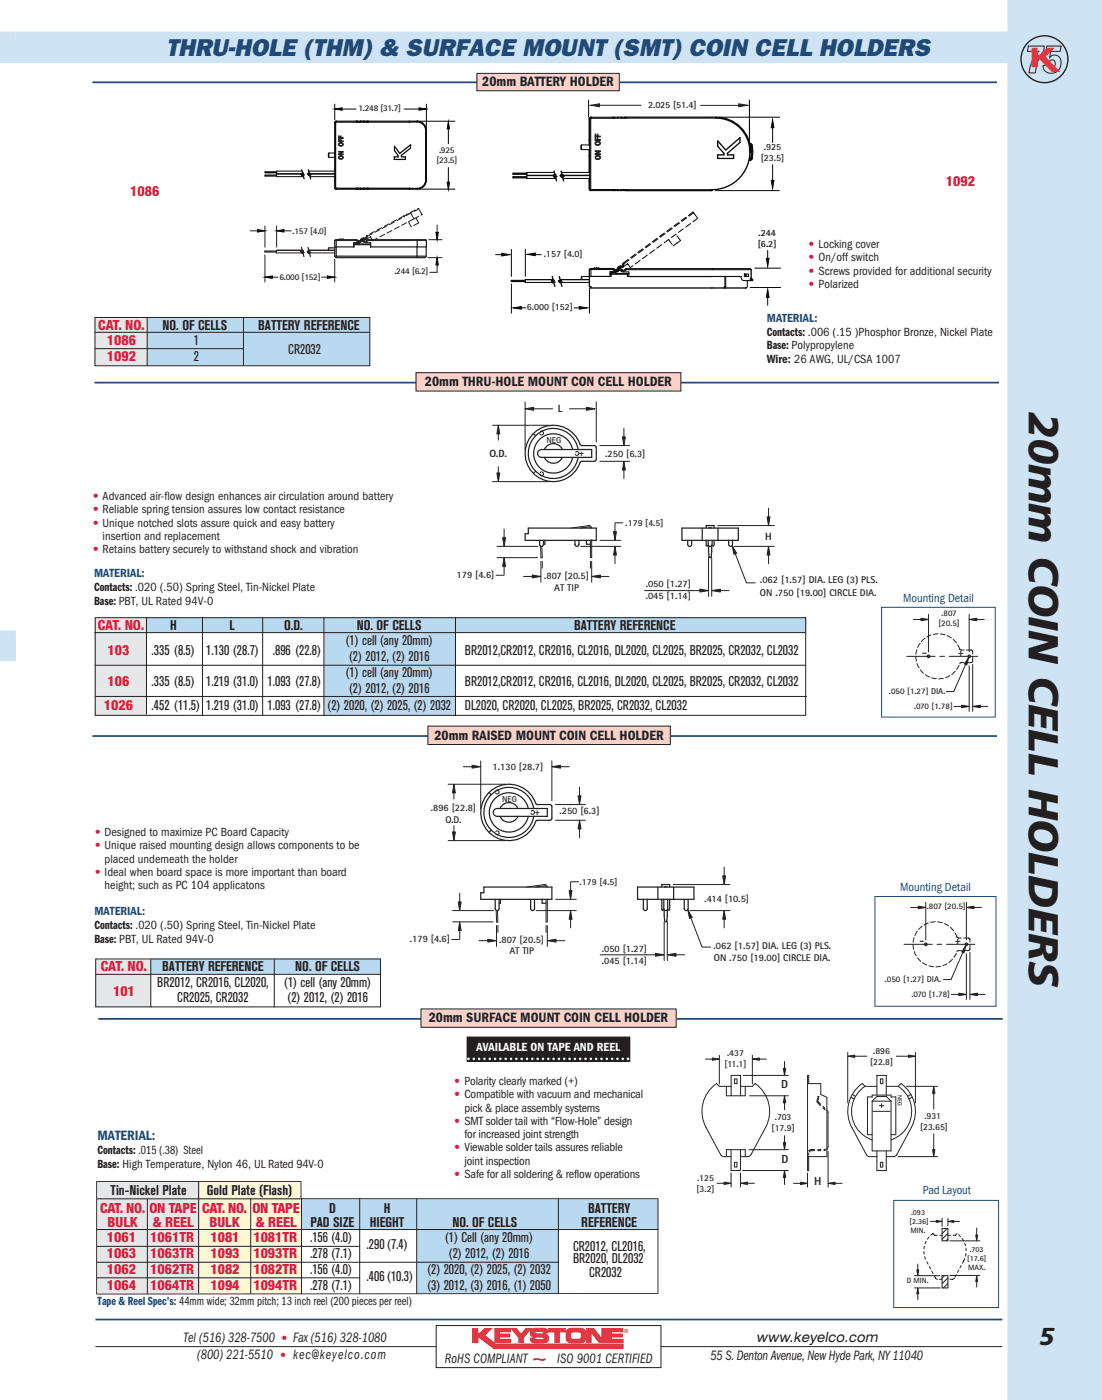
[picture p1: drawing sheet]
<svg xmlns="http://www.w3.org/2000/svg" width="222mm" height="283mm" viewBox="0 0 222 283" stroke-linecap="round" stroke-linejoin="round" font-family="sans-serif">
<defs><g id="words">
<text font-size="8.5" fill="#231f20" x="207.5" y="83.2" transform="rotate(90 207.5 83.2)">20mm COIN CELL HOLDERS</text>
<text font-size="4.9" fill="#1f4a77" x="33.5" y="11.3">THRU-HOLE (THM) &amp; SURFACE MOUNT (SMT) COIN CELL HOLDERS</text>
<text font-size="4.9" fill="#231f20" x="209.6" y="271.5">5</text>
<g font-size="2.8" fill="#231f20">
<text x="97.3" y="17.4">20mm BATTERY HOLDER</text>
<text x="32.8" y="66.5">NO. OF CELLS</text>
<text x="39.1" y="69.7">1</text>
<text x="52.1" y="66.5">BATTERY REFERENCE</text>
<text x="58.1" y="71.5">CR2032</text>
<text x="39.1" y="72.9">2</text>
<text x="85.7" y="78">20mm THRU-HOLE MOUNT CON CELL HOLDER</text>
<text x="34.3" y="127.1">H</text>
<text x="46.3" y="127.1">L</text>
<text x="57.3" y="127.1">O.D.</text>
<text x="69.7" y="130.2">(1) cell (any 20mm)</text>
<text x="72" y="127.1">NO. OF CELLS</text>
<text x="115.8" y="127.1">BATTERY REFERENCE</text>
<text x="30.6" y="132.3">.335 (8.5)</text>
<text x="41.6" y="132.3">1.130 (28.7)</text>
<text x="55" y="132.3">.896 (22.8)</text>
<text x="69.7" y="136.7">(1) cell (any 20mm)</text>
<text x="70.4" y="133.5">(2) 2012, (2) 2016</text>
<text x="93.8" y="132.3">BR2012,CR2012, CR2016, CL2016, DL2020, CL2025, BR2025, CR2032, CL2032</text>
<text x="30.6" y="138.5">.335 (8.5)</text>
<text x="30.6" y="143.3">.452 (11.5)</text>
<text x="41.6" y="138.5">1.219 (31.0)</text>
<text x="41.6" y="143.3">1.219 (31.0)</text>
<text x="53.9" y="138.5">1.093 (27.8)</text>
<text x="53.9" y="143.3">1.093 (27.8)</text>
<text x="66" y="143.3">(2) 2020, (2) 2025, (2) 2032</text>
<text x="70.4" y="139.8">(2) 2012, (2) 2016</text>
<text x="93.8" y="138.5">BR2012,CR2012, CR2016, CL2016, DL2020, CL2025, BR2025, CR2032, CL2032</text>
<text x="93.8" y="143.3">DL2020, CR2020, CL2025, BR2025, CR2032, CL2032</text>
<text x="87.6" y="149.3">20mm RAISED MOUNT COIN CELL HOLDER</text>
<text x="32.7" y="196">BATTERY REFERENCE</text>
<text x="59.6" y="196">NO. OF CELLS</text>
<text x="31.7" y="199.2">BR2012, CR2016, CL2020,</text>
<text x="35.7" y="202.2">CR2025, CR2032</text>
<text x="57.3" y="199.2">(1) cell (any 20mm)</text>
<text x="57.9" y="202.2">(2) 2012, (2) 2016</text>
<text x="86.5" y="206.4">20mm SURFACE MOUNT COIN CELL HOLDER</text>
<text x="22.3" y="241.3">Tin-Nickel Plate</text>
<text x="41.7" y="241.3">Gold Plate (Flash)</text>
<text x="66.4" y="244.8">D</text>
<text x="77.4" y="244.8">H</text>
<text x="118.6" y="244.8">BATTERY</text>
<text x="62.5" y="250.8">.156 (4.0)</text>
<text x="62.6" y="247.6">PAD SIZE</text>
<text x="74.6" y="247.6">HIEGHT</text>
<text x="89.7" y="250.8">(1) Cell (any 20mm)</text>
<text x="91.2" y="247.6">NO. OF CELLS</text>
<text x="117.2" y="247.6">REFERENCE</text>
<text x="62.5" y="254">.278 (7.1)</text>
<text x="62.5" y="257.1">.156 (4.0)</text>
<text x="73.9" y="252.2">.290(7.4)</text>
<text x="86.1" y="257.1">(2) 2020, (2) 2025, (2) 2032</text>
<text x="90.5" y="254">(2) 2012, (2) 2016</text>
<text x="115.6" y="252.5">CR2012, CL2016,</text>
<text x="115.6" y="255">BR2020, DL2032</text>
<text x="118.8" y="257.8">CR2032</text>
<text x="62.5" y="260.3">.278 (7.1)</text>
<text x="73.9" y="258.5">.406(10.3)</text>
<text x="86.1" y="260.3">(3) 2012, (3) 2016, (1) 2050</text>
<text x="37" y="270.9">Tel (516) 328-7500</text>
<text x="39.7" y="274.4">(800) 221-5510</text>
<text x="59.1" y="270.9">Fax (516) 328-1080</text>
<text x="59.2" y="274.4">kec@keyelco.com</text>
<text x="89.7" y="275.2">RoHS COMPLIANT ~ ISO 9001 CERTIFIED</text>
<text x="143.3" y="274.5">55 S. Denton Avenue, New Hyde Park, NY11040</text>
<text x="152.5" y="270.9">www.keyelco.com</text>
</g>
<g font-size="2.8" fill="#e4183e">
<text x="26.3" y="39.6">1086</text>
<text x="190.8" y="37.5">1092</text>
<text x="19.8" y="66.5">CAT. NO.</text>
<text x="21.6" y="69.7">1086</text>
<text x="21.6" y="72.9">1092</text>
<text x="19.7" y="127.1">CAT. NO.</text>
<text x="21.7" y="132.3">103</text>
<text x="20.9" y="143.3">1026</text>
<text x="21.7" y="138.5">106</text>
<text x="20.3" y="196">CAT. NO.</text>
<text x="22.8" y="201">101</text>
<text x="20.2" y="244.8">CAT. NO.</text>
<text x="30.2" y="244.8">ON TAPE</text>
<text x="40.8" y="244.8">CAT. NO.</text>
<text x="50.9" y="244.8">ON TAPE</text>
<text x="21.6" y="250.8">1061</text>
<text x="21.7" y="247.6">BULK</text>
<text x="30.3" y="250.8">1061TR</text>
<text x="30.8" y="247.6">&amp; REEL</text>
<text x="42.3" y="247.6">BULK</text>
<text x="42.5" y="250.8">1081</text>
<text x="51.1" y="250.8">1081TR</text>
<text x="51.6" y="247.6">&amp; REEL</text>
<text x="21.6" y="254">1063</text>
<text x="21.6" y="257.1">1062</text>
<text x="30.3" y="254">1063TR</text>
<text x="30.3" y="257.1">1062TR</text>
<text x="42.5" y="254">1093</text>
<text x="42.5" y="257.1">1082</text>
<text x="51.1" y="254">1093TR</text>
<text x="51.1" y="257.1">1082TR</text>
<text x="21.6" y="260.3">1064</text>
<text x="30.3" y="260.3">1064TR</text>
<text x="42.5" y="260.3">1094</text>
<text x="51.1" y="260.3">1094TR</text>
</g>
<text font-size="2.8" fill="#1f4a77" x="19.7" y="230.1">MATERIAL:</text>
<g font-size="2.5" fill="#e4183e">
<text x="162.9" y="50.1">• Locking cover</text>
<text x="162.9" y="52.8">• On/off switch</text>
<text x="162.9" y="55.5">• Screws provided for additional security</text>
<text x="162.9" y="58.1">• Polarized</text>
<text x="18.6" y="100.9">• Advanced air-flow design enhances air circulation around battery</text>
<text x="18.6" y="103.6">• Reliable spring tension assures low contact resistance</text>
<text x="18.6" y="106.3">• Unique notched slots assure quick and easy battery</text>
<text x="18.6" y="111.7">• Retains battery securely to withstand shock and vibration</text>
<text x="19" y="168.7">• Designed to maximize PC Board Capacity</text>
<text x="19" y="171.4">• Unique raised mounting design allows components to be</text>
<text x="19" y="176.8">• Ideal when board space is more important than board</text>
<text x="91.5" y="219">• Polarity clearly marked (+)</text>
<text x="91.5" y="221.7">• Compatible with vacuum and mechanical</text>
<text x="91.5" y="227">• SMT solder tail with “Flow-Hole” design</text>
<text x="91.5" y="232.4">• Viewable solder tails assures reliable</text>
<text x="91.5" y="237.8">• Safe for all soldering &amp; reflow operations</text>
<text x="56.3" y="274.4">•</text>
<text x="56.5" y="270.9">•</text>
</g>
<g font-size="2.5" fill="#1f4a77">
<text x="154.7" y="64.9">MATERIAL:</text>
<text x="19" y="116.4">MATERIAL:</text>
<text x="182.2" y="121.5">Mounting Detail</text>
<text x="181.5" y="179.8">Mounting Detail</text>
<text x="19" y="184.7">MATERIAL:</text>
<text x="186.1" y="241.1">Pad Layout</text>
<text x="19.7" y="263.5">Tape &amp; Reel Spec’s: 44mm wide; 32mm pitch; 13 inch reel (200 pieces per reel)</text>
</g>
<g font-size="2.5" fill="#231f20">
<text x="154.7" y="67.7">Contacts: .006 (.15 )Phosphor Bronze, Nickel Plate</text>
<text x="154.7" y="70.5">Base: Polypropylene</text>
<text x="154.7" y="73.4">Wire: 26 AWG, UL/CSA 1007</text>
<text x="20.7" y="109">insertion and replacement</text>
<text x="19" y="119.3">Contacts: .020 (.50) Spring Steel, Tin-Nickel Plate</text>
<text x="19" y="122.1">Base: PBT, UL Rated 94V-0</text>
<text x="21.1" y="174.1">placed underneath the holder</text>
<text x="21.1" y="179.5">height; such as PC 104 applicatons</text>
<text x="19" y="187.5">Contacts: .020 (.50) Spring Steel, Tin-Nickel Plate</text>
<text x="19" y="190.3">Base: PBT, UL Rated 94V-0</text>
<text x="93.7" y="224.4">pick &amp; place assembly systems</text>
<text x="19.7" y="232.9">Contacts: .015 (.38) Steel</text>
<text x="93.7" y="229.7">for increased joint strength</text>
<text x="19.7" y="235.7">Base: High Temperature, Nylon 46, UL Rated 94V-0</text>
<text x="93.7" y="235.1">joint inspection</text>
</g>
<text font-size="2.5" fill="#fff" x="96.1" y="212.2">AVAILABLE ON TAPE AND REEL</text>
<g font-size="2.4" fill="#222">
<text x="157.5" y="219.6">D</text>
<text x="157.6" y="234.7">D</text>
<text x="164.2" y="239.2">H</text>
</g>
<g font-size="2.1" fill="#222">
<text x="112.5" y="83.2">L</text>
<text x="98.7" y="92.2">O.D.</text>
<text x="154.3" y="108.9">H</text>
<text x="186" y="132.3">-</text>
<text x="193.2" y="132.3">+</text>
<text x="185.4" y="190.4">-</text>
<text x="192.6" y="190.4">+</text>
</g>
<text font-size="2.1" fill="#e4183e" x="125.7" y="269.6">®</text>
<g font-size="2" fill="#222">
<text x="122.1" y="92.2">.250 [6.3]</text>
<text x="91.6" y="116.7">.179 [4.6]</text>
<text x="109.7" y="116.8">.807 [20.5]</text>
<text x="111.8" y="119.2">AT TIP</text>
<text x="130.2" y="118.5">.050 [1.27]</text>
<text x="153.3" y="117.7">.062 [1.57] DIA. LEG (3) PLS.</text>
<text x="130.2" y="121">.045 [1.14]</text>
<text x="153.3" y="120.2">ON .750 [19.00] CIRCLE DIA.</text>
<text x="99.4" y="155.3">1.130 [28.7]</text>
<text x="86.9" y="163.7">.896 [22.8]</text>
<text x="89.8" y="166.1">O.D.</text>
<text x="112.8" y="164.3">.250 [6.3]</text>
<text x="142.1" y="182.1">.414 [10.5]</text>
<text x="82.7" y="190.1">.179 [4.6]</text>
<text x="100.7" y="190.3">.807 [20.5]</text>
<text x="143.9" y="191.5">.062 [1.57] DIA. LEG (3) PLS.</text>
<text x="102.7" y="192.6">AT TIP</text>
<text x="121.4" y="192.1">.050 [1.27]</text>
<text x="121.4" y="194.6">.045 [1.14]</text>
<text x="144" y="194">ON .750 [19.00] CIRCLE DIA.</text>
</g>
<g font-size="1.9" fill="#231f20">
<text x="130.7" y="21.7">2.025 [51.4]</text>
<text x="153.4" y="32.5">[23.5]</text>
<text x="154.1" y="30.2">.925</text>
<text x="109.6" y="51.9">.157 [4.0]</text>
<text x="106.2" y="62.7">6.000 [152]</text>
</g>
<g font-size="1.9" fill="#040503">
<text x="152.9" y="47.7">.244</text>
<text x="152.8" y="49.9">[6.2]</text>
</g>
<g font-size="1.9" fill="#222">
<text x="116.7" y="92.1">+</text>
<text x="126.2" y="106.1">.179 [4.5]</text>
<text x="107.8" y="164.5">+</text>
<text x="116.9" y="178.6">.179 [4.5]</text>
</g>
<g font-size="1.8" fill="#201d1e">
<text x="72.3" y="22.4">1.248 [31.7]</text>
<text x="88" y="32.9">[23.5]</text>
<text x="88.6" y="31">.925</text>
<text x="59" y="47.3">.157 [4.0]</text>
<text x="56.4" y="56.4">6.000 [152]</text>
<text x="79.5" y="55.3">.244 [6.2]</text>
</g>
<g font-size="1.8" fill="#222">
<text x="146.1" y="215.4">[11.1]</text>
<text x="146.6" y="213.2">.437</text>
<text x="175.5" y="215">[22.8]</text>
<text x="176.1" y="212.8">.896</text>
<text x="156.3" y="226">.703</text>
<text x="186.4" y="225.9">.931</text>
<text x="155.6" y="228.2">[17.9]</text>
<text x="185.6" y="228.2">[23.65]</text>
<text x="140.6" y="238.4">.125</text>
<text x="140.5" y="240.6">[3.2]</text>
</g>
<g font-size="1.7" fill="#222">
<text x="110.2" y="89.3">NEG</text>
<text x="189.9" y="124.3">.807</text>
<text x="189.3" y="126.4">[20.5]</text>
<text x="179.3" y="140.2">.050 [1.27] DIA.</text>
<text x="184.4" y="143.1">.070 [1.78]</text>
<text x="101.2" y="161.8">NEG</text>
<text x="186.9" y="183.5">.807 [20.5]</text>
<text x="178.5" y="198.3">.050 [1.27] DIA.</text>
<text x="183.8" y="201.3">.070 [1.78]</text>
</g>
<g font-size="1.5" fill="#222">
<text x="183.7" y="245.2">.093</text>
<text x="183.5" y="247">[2.36]</text>
<text x="183.6" y="248.9">MIN.</text>
<text x="195.1" y="254.5">[17.6]</text>
<text x="195.3" y="256.4">MAX.</text>
<text x="195.6" y="252.7">.703</text>
<text x="182.9" y="259">D MIN.</text>
</g>
<text font-size="1.2" fill="#222" x="181.1" y="221.1" transform="rotate(90 181.1 221.1)">NEG</text>
</g></defs>
<path d="M19.2 271.8h183" fill="none" stroke="#231f20" stroke-width=".2"/>
<path d="M19.2 266.3h183" fill="none" stroke="#1f4a77" stroke-width=".35"/>
<path d="M88 267.5h45.3v8.5h-45.3z" fill="#fff"/>
<path d="M88 267.5h45.3v8.5h-45.3z" fill="none" stroke="#231f20" stroke-width=".2"/>
<path d="M95.3 268.2h1.1v1h.3l1.1-1h1.3l-1.4 1.3 2.2 1.8h25.8v.9h-26.1l-2.9-2.2h-.3v1h-1.1z" fill="#e2353e"/>
<path d="M95.3 268.2h1.1v1h.3l1.1-1h1.3l-1.4 1.3 2.2 1.8h25.8v.9h-26.1l-2.9-2.2h-.3v1h-1.1z" fill="none" stroke="#e2353e" stroke-width=".2"/>
<g fill="#e2353e" stroke="#e2353e" stroke-width=".2">
<path d="M99.8 268.1h3.2v.7h-2.3v.5h2.1v.6h-2.1v.4h2.3v.7h-3.2z"/>
<path d="M103.1 268.1h1l1 1.2 1-1.2h1l-1.6 1.9v1h-.8v-1z"/>
<path d="M107.2 268.3l.9-.2h1.8a.7 .7 0 0 1 .6 .9h-.9l-.1-.2-.3-.1-1.2 .1-.1 .2 .1 .2h.9a1.38 1.38 0 0 1 1.7 .5 .89 .89 0 0 1-.8 1.3h-.6a2.05 2.05 0 0 1-2.2-.4v-.5h.9l.1 .3 1.6-.1 .1-.3-.6-.1a3.3 3.3 0 0 1-2-.3l-.1-.2a1.11 1.11 0 0 1 .2-1.1z"/>
<path d="M110.7 268.1h3.3v.7h-1.2v2.2h-.9v-2.2h-1.2z"/>
</g>
<path d="M114.4 268.4a2.18 2.18 0 0 0 .3 2.5l.8 .1a3.1 3.1 0 0 0 2.4-.3 2.18 2.18 0 0 0-.2-2.5l-.8-.1a3.1 3.1 0 0 0-2.5 .3zM115.2 269a2.52 2.52 0 0 1 1.8-.1 1.02 1.02 0 0 1 0 1.4 2.74 2.74 0 0 1-1.8-.1z" fill-rule="evenodd" fill="#e2353e"/>
<path d="M114.4 268.4a3.5 3.5 0 0 1 2.9-.3 .87 .87 0 0 1 .8 1v.9a.98 .98 0 0 1-1.2 1 3.1 3.1 0 0 1-2.5-.3 2.81 2.81 0 0 1 0-2.3zM115.2 269a2.52 2.52 0 0 1 1.8-.1 1.02 1.02 0 0 1 0 1.4 2.74 2.74 0 0 1-1.8-.1z" fill="none" stroke="#e2353e" stroke-width=".2"/>
<g fill="#e2353e" stroke="#e2353e" stroke-width=".2">
<path d="M118.3 268.1h1.4l1.7 2.1v-2.1h.9v2.9h-1.4l-1.7-2.1v2.1h-.9z"/>
<path d="M122.5 268.1h3.1v.7h-2.3v.5h2.2v.6h-2.2v.4h2.4v.7h-3.2z"/>
</g>
<path d="M3.2 6.4h200v-6.5h19.1v282.7h-19.1v-269.9h-200z" fill-rule="evenodd" fill="#cee4f5"/>
<path d="M184.2 125h1.5M187.3 124v7.6M195.5 124v7.6M197 125h1.5" fill="none" stroke="#222" stroke-width=".2"/>
<path d="M185.7 124.8l1.6 .2-1.6 .3z" fill="#222"/>
<path d="M185.7 124.8l1.6 .2-1.6 .3z" fill="none" stroke="#222" stroke-width=".2"/>
<path d="M195.5 125l1.5-.2v.5z" fill="#222"/>
<path d="M195.5 134.4v9.2M195.5 125l1.5-.2v.5zM196.2 134.1v9.5M192.4 142.6h1.5M197.7 142.6h1.5" fill="none" stroke="#222" stroke-width=".2"/>
<path d="M196.2 142.6l1.5-.3v.5z" fill="#222"/>
<path d="M196.2 142.6l1.5-.3v.5z" fill="none" stroke="#222" stroke-width=".2"/>
<path d="M193.9 142.3l1.6 .3-1.6 .2z" fill="#222"/>
<path d="M194.8 134.1l-2.4 5.5h-1.6M193.9 142.3l1.6 .3-1.6 .2z" fill="none" stroke="#222" stroke-width=".2"/>
<path d="M195.4 132.7l-.4 1.5-.5-.2z" fill="#222"/>
<path d="M195.4 132.7l-.4 1.5-.5-.2z" fill="none" stroke="#222" stroke-width=".2"/>
<path d="M197.2 132.5h-14.9" fill="none" stroke="#222" stroke-width=".2" stroke-dasharray="5.7 1 1 1"/>
<path d="M193.6 131a4.6 4.6 0 0 0-7-2.2 4.6 4.6 0 0 0 0 7.3 4.6 4.6 0 0 0 7-2.1M193.6 131l.2 .2M193.8 133.7l-.2 .3M195.9 133.7l.3-.3M195.9 133.7h-2.1M195.9 131.2h-2.1M196.2 131.5l-.3-.3M196.2 133.4v-1.9" fill="none" stroke="#222" stroke-width=".2" stroke-dasharray="1 .5"/>
<g fill="none" stroke="#222" stroke-width=".25">
<circle cx="187.3" cy="132.5" r=".25"/>
<circle cx="195.5" cy="132.5" r=".25"/>
</g>
<path d="M177.8 122.6h22.9v22.1h-22.9z" fill="none" stroke="#1f4a77" stroke-width=".2"/>
<path d="M19.1 124.7h10.4v19.6h-10.4z" fill="#e6e7e9"/>
<path d="M29.5 124.6h133.2v3.1h-70.8v16.7h-26.5v-16.9l-35.9 .2z" fill-rule="evenodd" fill="#b9d9f1"/>
<path d="M19 127.7h143.5M19.2 134.3h143.3M29.5 124.7v19.5M40.8 124.7v19.7M53 124.7v19.6M65.3 124.7v19.7M91.9 124.6v19.9M19.2 140.6h143.5" fill="none" stroke="#231f20" stroke-width=".2"/>
<path d="M19.2 193.7h11.2v9.5h-11.2z" fill="#e6e7e9"/>
<path d="M30.5 193.5h46.3v3.1h-46.3z" fill="#b9d9f1"/>
<path d="M19.2 196.7h57.6M19.3 193.6h57.4v9.6h-57.4zM30.4 193.6v9.7M55.3 193.6v9.7" fill="none" stroke="#231f20" stroke-width=".2"/>
<path d="M109.4 113.3v1.4M119.1 113.3v1.4M130 119.2h11.1M142.9 112.5v7.9M143.5 112.5v7.9M145.3 119.2h1.7" fill="none" stroke="#222" stroke-width=".2"/>
<path d="M143.5 119.2l1.8-.3v.6z" fill="#222"/>
<path d="M143.5 119.2l1.8-.3v.6z" fill="none" stroke="#222" stroke-width=".2"/>
<path d="M141.1 118.9l1.8 .3-1.8 .3z" fill="#222"/>
<path d="M141.1 118.9l1.8 .3-1.8 .3z" fill="none" stroke="#222" stroke-width=".2"/>
<path d="M147.7 110.1l.9 1.6-.6 .2z" fill="#222"/>
<path d="M105.6 116.4h1.7M109.1 113.3v4.2M119.3 113.3v4.2M121.1 116.4h1.7M147.7 110.1l.9 1.6-.6 .2zM148.3 111.8l2.2 5.8h1.8" fill="none" stroke="#222" stroke-width=".2"/>
<path d="M119.3 116.4l1.8-.3v.5z" fill="#222"/>
<path d="M119.3 116.4l1.8-.3v.5z" fill="none" stroke="#222" stroke-width=".2"/>
<path d="M107.3 116.1l1.8 .3-1.8 .2z" fill="#222"/>
<path d="M99.3 85.8h11.6M99.3 97.2h11.6M100.5 87.6v1.2M100.5 94.2v1.3M107.3 116.1l1.8 .3-1.8 .2z" fill="none" stroke="#222" stroke-width=".2"/>
<path d="M100.5 85.8l.3 1.8h-.6z" fill="#222"/>
<path d="M100.5 85.8l.3 1.8h-.6z" fill="none" stroke="#222" stroke-width=".2"/>
<path d="M100.2 95.5h.6l-.3 1.7z" fill="#222"/>
<path d="M100.2 95.5h.6l-.3 1.7zM105.9 81.1v9.7M114.9 82.5h3.4M120.3 81.1v8.1" fill="none" stroke="#222" stroke-width=".2"/>
<path d="M107.6 82.5h3.8" fill="none" stroke="#222" stroke-width=".21"/>
<path d="M105.9 82.5l1.7-.3v.6z" fill="#222"/>
<path d="M105.9 82.5l1.7-.3v.6z" fill="none" stroke="#222" stroke-width=".2"/>
<path d="M118.3 82.2l1.7 .3-1.7 .3z" fill="#222"/>
<path d="M118.3 82.2l1.7 .3-1.7 .3zM121 89.9h6M121 93.1h6M125.8 86.4v1.8M125.8 94.9v1.7" fill="none" stroke="#222" stroke-width=".2"/>
<path d="M125.5 88.2h.6l-.3 1.7z" fill="#222"/>
<path d="M125.5 88.2h.6l-.3 1.7z" fill="none" stroke="#222" stroke-width=".2"/>
<path d="M125.8 93.1l.3 1.8h-.6z" fill="#222"/>
<path d="M125.8 93.1l.3 1.8h-.6zM144.7 106.1h11.5M148.1 110.3h8.1M155 102.6v1.7M155 112v1.8" fill="none" stroke="#222" stroke-width=".2"/>
<path d="M154.7 104.3h.6l-.3 1.8z" fill="#222"/>
<path d="M154.7 104.3h.6l-.3 1.8z" fill="none" stroke="#222" stroke-width=".2"/>
<path d="M155 110.3l.3 1.7h-.6z" fill="#222"/>
<path d="M117.1 110.3h8.1M121 109.1h4.2M124 105.6v1.7M124 112v1.8M155 110.3l.3 1.7h-.6z" fill="none" stroke="#222" stroke-width=".2"/>
<path d="M123.7 107.3h.6l-.3 1.8z" fill="#222"/>
<path d="M123.7 107.3h.6l-.3 1.8z" fill="none" stroke="#222" stroke-width=".2"/>
<path d="M124 110.3l.3 1.7h-.6z" fill="#222"/>
<path d="M100.2 110.3h8.3M100.2 112.6h8.2M101.7 106.8v1.7M101.7 114.3v1.8M124 110.3l.3 1.7h-.6z" fill="none" stroke="#222" stroke-width=".2"/>
<path d="M101.4 108.5h.6l-.3 1.8z" fill="#222"/>
<path d="M101.4 108.5h.6l-.3 1.8z" fill="none" stroke="#222" stroke-width=".2"/>
<path d="M101.7 112.6l.3 1.7h-.6z" fill="#222"/>
<g fill="none" stroke="#222" stroke-width=".2">
<path d="M100 116.1h1.6M101.7 112.6l.3 1.7h-.6zM109 110.2l.1 2.4h.3l-.1-2.3M115.2 106.6l3.6-.5h.3l.2 .5M117 106.6l1.8-.3 .3 .3M119.1 109v3.6h.2v-3.6M124.1 105.5h1.5M184.5 260h5.1M184.5 257.5h5.1M185.1 255.1v1.2M190 248h1.2v2.4h-1.2zM190 257.5h1.2v2.5h-1.2z"/>
<path d="M190.5 257.5l-.5 .5M191 248l-1 1M191.2 259l-.9 1M191.2 248.9l-1.2 1.2M191.2 257.9l-1.2 1.2M191.2 250.1l-.4 .3M185.1 261.1v1.2"/>
</g>
<g fill="none" stroke="#222" stroke-width=".2" stroke-dasharray="1 .5">
<circle cx="109.2" cy="95.6" r=".39"/>
<circle cx="109.2" cy="87.4" r=".39"/>
<circle cx="116.4" cy="91.5" r=".39"/>
</g>
<g fill="none" stroke="#222" stroke-width=".25">
<path d="M107.5 87.6a5.7 5.7 0 0 1 9.6 2.2l.2 .1h2.6l.4 .4v2.4l-.2 .4h-2.8l-.2 .1a5.7 5.7 0 0 1-8.4 3.2 5.7 5.7 0 0 1-1.2-8.8zM107.6 87.5l.4 .5M108 95.1l-.4 .4M108.7 91l.5-.3h10.1v1.6h-10.1a.79 .79 0 0 1-.7-.5 .79 .79 0 0 1 .2-.8zM109.8 92.3a1.98 1.98 0 0 0 1.8 1.2 1.98 1.98 0 0 0 1.8-1.2M109.8 90.7a1.98 1.98 0 0 1 1.8-1.2 1.98 1.98 0 0 1 1.8 1.2M115.5 90.7a4 4 0 0 0-6.1-2.5 4 4 0 0 0 0 6.6 4 4 0 0 0 6.1-2.5M116.6 90.7a5.1 5.1 0 0 0-7.8-3.4 5.1 5.1 0 0 0 0 8.5 5.1 5.1 0 0 0 7.8-3.5M106.5 106.6h13.8v2.5h-14.4v-1.4h.6zM108.8 109.1v.8M109.6 109.1v.8M109.9 109.1v.8h-.3a.39 .39 0 0 1-.4 .4 .39 .39 0 0 1-.4-.4"/>
<path d="M116 109.9a.39 .39 0 0 0 .4 .4 .39 .39 0 0 0 .4-.4M116 109.1v.8M116.8 109.1v.8M118.3 109.1v.8h.8M137.5 106.6h11.4v2.5h-11.4zM138.7 109.9a.39 .39 0 0 0 .4 .4 .39 .39 0 0 0 .4-.4M138.7 109.1v.7M139.5 109.1v.7M141.6 106.6v2.5M142.4 106.6v-.5h1.6v.5M142.4 109.1v.8M142.4 110.1l.5 .1 .1 2.2 .2 .2 .2-.2 .1-2.2 .5-.1"/>
<path d="M142.8 109.9a.39 .39 0 0 0 .4 .4 .39 .39 0 0 0 .4-.4M142.8 109.1v.7M143 106.6h.5M143.6 109.1v.7M144 109.1v.8M144.8 106.6v2.5M146.9 109.9a.39 .39 0 0 0 .4 .4 .39 .39 0 0 0 .4-.4M146.9 109.1v.7M147.7 109.1v.7"/>
</g>
<path d="M188.2 249a4.3 4.3 0 0 0-1.4 5.5M188.5 249.3h1.5M188.5 249.3l-.3-.3M188.7 258l-1.9-3.5M188.7 258l.4 .2M190 258.2h-.9M191.2 249.3h1.5M192.1 258.2l.4-.2M192.1 258.2h-.9M192.7 249.3l.3-.3M194.3 254.5a4.3 4.3 0 0 0-1.3-5.5M194.3 254.5l-1.8 3.5" fill="none" stroke="#222" stroke-width=".2" stroke-dasharray=".5 .5"/>
<path d="M185.1 260l.2 1.1h-.4z" fill="#222"/>
<path d="M185.1 260l.2 1.1h-.4z" fill="none" stroke="#222" stroke-width=".2"/>
<path d="M184.9 256.3h.4l-.2 1.2z" fill="#222"/>
<path d="M184.9 256.3h.4l-.2 1.2zM187.6 246.5h1.2M190 245.9v1.7M191.2 245.9v1.5M192.4 246.5h1.1" fill="none" stroke="#222" stroke-width=".2"/>
<path d="M191.2 246.5l1.2-.2v.4z" fill="#222"/>
<path d="M191.2 246.5l1.2-.2v.4z" fill="none" stroke="#222" stroke-width=".2"/>
<path d="M188.8 246.3l1.2 .2-1.2 .2z" fill="#222"/>
<path d="M188.8 246.3l1.2 .2-1.2 .2zM191.6 257.4h6M191.6 250.5h6M197 247.9v1.4M197 258.7v1.1" fill="none" stroke="#222" stroke-width=".2"/>
<path d="M196.8 249.3h.4l-.2 1.2z" fill="#222"/>
<path d="M196.8 249.3h.4l-.2 1.2z" fill="none" stroke="#222" stroke-width=".2"/>
<path d="M197 257.5l.2 1.2h-.4z" fill="#222"/>
<g fill="none" stroke="#222" stroke-width=".2">
<path d="M146.5 219.3v1.9h3.8v-1.9M147.5 219.3h-2.4l-.6-.6a6.8 6.8 0 0 0-2.1 8.8l3.1 5.8 .5 .2h1.5M148.2 217.8h.4v.9h-.4zM149.4 219.3h2.3l.6-.6a6.8 6.8 0 0 1 2.1 8.8l-3.1 5.8-.5 .2h-1.5M162.9 218.7h2.6v2.2l1.3 .6v12h-3.9M163.1 218.7v-1.6h-.2v19.2h.2v-2.8M174.5 219.3l-.6-.6a6.8 6.8 0 0 0-2.1 8.8l3.1 5.8 .5 .2h1.5M176.9 219.3h-2.5a6.1 6.1 0 0 0-2.6 5.8 6.1 6.1 0 0 0 4.1 5M177.6 217.8h.4v.9h-.4zM178.7 219.3h2.5a6.1 6.1 0 0 1 2.6 5.8 6.1 6.1 0 0 1-4.1 5M181.1 219.3l.6-.6a6.8 6.8 0 0 1 2.1 8.8l-3.1 5.8-.5 .2h-1.5M146.5 233.5v-1.4h3.8v1.4"/>
<path d="M147.4 232.1v4.2h1.9v-4.2M147.5 221.2v-4.1h1.9v4.1M148.1 234.6h.5v.9h-.5zM149.8 236.3h9.2M151.1 232.1h7.9M158.2 229.2v1.4M158.2 237.7v1.4M166.8 224.1l.2 .4v6.9l-.2 .6M171.6 221.5l.7 .3M171.9 220.9l.6 .4M175.9 222.3h3.8M175.9 222.3v10h3.8v-10"/>
<path d="M175.9 221.4h-.9v7.6h.9M175.9 222.3l.9-1h2l.9 1M175.9 221.5v-.5h3.8v.5M176.1 224.3h3.4M176.9 232.3v4h1.8v-4M176.9 221v-3.9h1.8v3.9M177.3 223.2h1M177.6 234.6h.4v.9h-.4zM177.8 222.8v.8M179.7 221.4h1v7.6h-1M183.7 220.9l-.6 .4M184 221.5l-.7 .3"/>
<path d="M197 257.5l.2 1.2h-.4z"/>
</g>
<path d="M180.3 242.3h21.1v21.6h-21.1z" fill="none" stroke="#1f4a77" stroke-width=".2"/>
<g fill="none" stroke="#222" stroke-width=".2" stroke-dasharray=".6 .6">
<path d="M163.1 233.2v-.4M163.7 232.3h-.3l-.3 .5M163.7 232.3h2.5M163.7 232a.79 .79 0 0 0-.8 .6M163.7 232h2.5M164.8 222.2l.1 .4M164.8 222.2l.1-.9M164.9 221.3h.2M165 222.3l.1 .2M165.1 222.5l1.3 1.2M165.1 221.3l-.1 1M166.2 232.3l.3-.1"/>
<path d="M166.2 232l.3-.1M166.4 224l-1.5-1.4"/>
</g>
<path d="M158.2 236.3l.3 1.4h-.5z" fill="#222"/>
<path d="M158.2 236.3l.3 1.4h-.5z" fill="none" stroke="#222" stroke-width=".2"/>
<path d="M158 230.6h.5l-.3 1.5z" fill="#222"/>
<path d="M149.9 217.1h9.1M158.2 214.2v1.4M151.2 221.2h7.8M158 230.6h.5l-.3 1.5zM158.2 222.6v1.4" fill="none" stroke="#222" stroke-width=".2"/>
<path d="M158.2 221.2l.3 1.4h-.5z" fill="#222"/>
<path d="M158.2 221.2l.3 1.4h-.5z" fill="none" stroke="#222" stroke-width=".2"/>
<path d="M158 215.6h.5l-.3 1.5z" fill="#222"/>
<path d="M158 215.6h.5l-.3 1.5zM160 238.8h1.5M162.9 236.7v2.9M167 232.4v7.2M168.4 238.8h1.4" fill="none" stroke="#222" stroke-width=".2"/>
<path d="M161.5 238.6l1.4 .2-1.4 .3z" fill="#222"/>
<path d="M161.5 238.6l1.4 .2-1.4 .3z" fill="none" stroke="#222" stroke-width=".2"/>
<path d="M167 238.8l1.4-.2v.5z" fill="#222"/>
<path d="M171 212.4v10.2M172.4 213.2h2.4M180.8 213.2h2.4M184.6 212.4v10.2M167 238.8l1.4-.2v.5z" fill="none" stroke="#222" stroke-width=".2"/>
<path d="M171 213.2l1.4-.2v.4z" fill="#222"/>
<path d="M171 213.2l1.4-.2v.4z" fill="none" stroke="#222" stroke-width=".2"/>
<path d="M183.2 213l1.4 .2-1.4 .2z" fill="#222"/>
<path d="M182.9 219.3h6.2M183.2 213l1.4 .2-1.4 .2zM181.1 233.5h8M188.3 220.7v3.2M188.3 228.8v3.2" fill="none" stroke="#222" stroke-width=".2"/>
<path d="M188.3 219.3l.3 1.4h-.5z" fill="#222"/>
<path d="M188.3 219.3l.3 1.4h-.5z" fill="none" stroke="#222" stroke-width=".2"/>
<path d="M188.1 232h.5l-.3 1.5z" fill="#222"/>
<path d="M144.6 238.8h1.4M147.4 236.7v2.9M149.3 236.7v2.9M150.8 238.8h1.4M188.1 232h.5l-.3 1.5z" fill="none" stroke="#222" stroke-width=".2"/>
<path d="M149.3 238.8l1.5-.2v.5z" fill="#222"/>
<path d="M149.3 238.8l1.5-.2v.5z" fill="none" stroke="#222" stroke-width=".2"/>
<path d="M146 238.6l1.4 .2-1.4 .3z" fill="#222"/>
<path d="M142.3 213.8h1.4M145.1 213v5.8M151.7 213v5.8M153.1 213.8h1.5M146 238.6l1.4 .2-1.4 .3z" fill="none" stroke="#222" stroke-width=".2"/>
<path d="M143.7 213.5l1.4 .3-1.4 .2z" fill="#222"/>
<path d="M143.7 213.5l1.4 .3-1.4 .2z" fill="none" stroke="#222" stroke-width=".2"/>
<path d="M151.7 213.8l1.4-.3v.5z" fill="#222"/>
<path d="M151.7 213.8l1.4-.3v.5z" fill="none" stroke="#222" stroke-width=".2"/>
<path d="M60.7 242h72.1v6.2l-20.3-.1v13h-28.4v-13l-23.4 .1z" fill-rule="evenodd" fill="#b9d9f1"/>
<path d="M19.5 238.4h20.5v22.8h-20.5z" fill="#e6e7e9"/>
<path d="M40.1 238.4h20.6v22.8h-20.6z" fill="#fef7d4"/>
<path d="M19.4 238.4h41.4v3.5h72v19.3l-113.4 .1z" fill="none" stroke="#231f20" stroke-width=".35"/>
<path d="M40.1 238.4v22.7M19.4 248.2h113.4M19.4 251.6h53.2M19.4 254.8h93.2M19.4 257.9h53.2M19.5 242h41.3M29.7 242v19.1M50.6 241.9v19.2M60.8 241.9v19.3M72.5 241.9v19.2M84 241.9v19.3M112.6 242v19.1" fill="none" stroke="#231f20" stroke-width=".2"/>
<path d="M19.8 205.6h182.5" fill="none" stroke="#1f4a77" stroke-width=".35"/>
<path d="M84.9 203.6h51.5v3.8h-51.5z" fill="#fad1c8"/>
<path d="M84.9 203.6h51.5v3.8h-51.5z" fill="none" stroke="#231f20" stroke-width=".2"/>
<path d="M19 77.2h182.5" fill="none" stroke="#1f4a77" stroke-width=".35"/>
<path d="M83.9 75.2h53.4v3.7h-53.4z" fill="#fad1c8"/>
<path d="M83.9 75.2h53.4v3.7h-53.4z" fill="none" stroke="#231f20" stroke-width=".2"/>
<path d="M18.6 148.6h182.5" fill="none" stroke="#1f4a77" stroke-width=".35"/>
<path d="M86.3 146.6h48.9v3.7h-48.9z" fill="#fad1c8"/>
<path d="M86.3 146.6h48.9v3.7h-48.9z" fill="none" stroke="#231f20" stroke-width=".2"/>
<path d="M163 153.8h37.9v22.1h-37.9z" fill="#fff"/>
<path d="M100.4 186.8v1.4M110.1 186.8v1.4M132.2 192.7h-11.2M133.9 186v7.9M134.6 186v7.9M136.3 192.7h1.8" fill="none" stroke="#222" stroke-width=".2"/>
<path d="M134.6 192.7l1.7-.3v.6z" fill="#222"/>
<path d="M134.6 192.7l1.7-.3v.6z" fill="none" stroke="#222" stroke-width=".2"/>
<path d="M132.2 192.4l1.7 .3-1.7 .3z" fill="#222"/>
<path d="M132.2 192.4l1.7 .3-1.7 .3z" fill="none" stroke="#222" stroke-width=".2"/>
<path d="M138.7 183.6l.9 1.6-.5 .2z" fill="#222"/>
<path d="M96.6 189.9h1.8M100.1 186.8v4.2M110.4 186.8v4.2M112.1 189.9h1.8M138.7 183.6l.9 1.6-.5 .2zM139.3 185.3l2.3 5.9h1.7" fill="none" stroke="#222" stroke-width=".2"/>
<path d="M110.4 189.9l1.7-.3v.6z" fill="#222"/>
<path d="M110.4 189.9l1.7-.3v.6z" fill="none" stroke="#222" stroke-width=".2"/>
<path d="M98.4 189.6l1.7 .3-1.7 .3z" fill="#222"/>
<path d="M90.4 158.3h11.5M90.4 169.7h11.5M91.5 160v1.3M91.5 166.7v1.2M98.4 189.6l1.7 .3-1.7 .3z" fill="none" stroke="#222" stroke-width=".2"/>
<path d="M91.5 158.3l.3 1.7h-.5z" fill="#222"/>
<path d="M91.5 158.3l.3 1.7h-.5z" fill="none" stroke="#222" stroke-width=".2"/>
<path d="M91.3 167.9h.5l-.3 1.8z" fill="#222"/>
<path d="M93.4 154.8h1.8M97 153.6v9.6M111.3 153.6v8.1M113.1 154.8h1.7M91.3 167.9h.5l-.3 1.8z" fill="none" stroke="#222" stroke-width=".2"/>
<path d="M111.3 154.8l1.8-.3v.5z" fill="#222"/>
<path d="M111.3 154.8l1.8-.3v.5z" fill="none" stroke="#222" stroke-width=".2"/>
<path d="M95.2 154.5l1.8 .3-1.8 .2z" fill="#222"/>
<path d="M95.2 154.5l1.8 .3-1.8 .2zM116.9 158.9v1.7M112 162.4h6M112 165.6h6M116.9 167.3v1.8" fill="none" stroke="#222" stroke-width=".2"/>
<path d="M116.6 160.6h.6l-.3 1.8z" fill="#222"/>
<path d="M116.6 160.6h.6l-.3 1.8z" fill="none" stroke="#222" stroke-width=".2"/>
<path d="M116.9 165.6l.3 1.7h-.6z" fill="#222"/>
<path d="M116.9 165.6l.3 1.7h-.6zM135.8 178.5h11.4M146 175v1.8M139.1 183.8h8.1M146 185.5v1.8" fill="none" stroke="#222" stroke-width=".2"/>
<path d="M145.8 176.8h.5l-.3 1.7z" fill="#222"/>
<path d="M145.8 176.8h.5l-.3 1.7z" fill="none" stroke="#222" stroke-width=".2"/>
<path d="M146 183.8l.3 1.7h-.5z" fill="#222"/>
<path d="M115.1 178v1.8M108.1 183.8h8.1M112 181.5h4.2M115.1 185.5v1.8M146 183.8l.3 1.7h-.5z" fill="none" stroke="#222" stroke-width=".2"/>
<path d="M114.8 179.8h.6l-.3 1.7z" fill="#222"/>
<path d="M114.8 179.8h.6l-.3 1.7z" fill="none" stroke="#222" stroke-width=".2"/>
<path d="M115.1 183.8l.3 1.7h-.6z" fill="#222"/>
<path d="M91.3 183.8h8.2M91.3 186.1h8.2M92.7 180.3v1.7M92.7 187.8v1.8M115.1 183.8l.3 1.7h-.6z" fill="none" stroke="#222" stroke-width=".2"/>
<path d="M92.4 182h.6l-.3 1.8z" fill="#222"/>
<path d="M92.4 182h.6l-.3 1.8z" fill="none" stroke="#222" stroke-width=".2"/>
<path d="M92.7 186.1l.3 1.7h-.6z" fill="#222"/>
<path d="M106.2 179l3.6-.5 .3 .1 .3 .4M108.1 179l1.8-.2 .2 .2M115.2 178h1.5M91.1 189.6h1.5M92.7 186.1l.3 1.7h-.6zM100.1 183.7l.1 2.4h.2l-.1-2.3M110.1 181.5v4.6h.3v-4.6M183.7 183.2h1.5M186.7 182.1v7.6M194.9 182.1v7.6M196.4 183.2h1.6" fill="none" stroke="#222" stroke-width=".2"/>
<g fill="none" stroke="#222" stroke-width=".2" stroke-dasharray="1 .5">
<circle cx="100.3" cy="159.9" r=".39"/>
<circle cx="100.3" cy="168.1" r=".39"/>
<circle cx="107.4" cy="164" r=".39"/>
</g>
<g fill="none" stroke="#222" stroke-width=".25">
<path d="M98.6 160l.5 .4M97.6 179h13.7v2.5h-14.3v-1.3h.6zM99.1 167.6l-.5 .4M99.7 163.4l.6-.2h10.1v1.6h-10.1a.79 .79 0 0 1-.8-.5 .79 .79 0 0 1 .2-.9zM100.8 164.8a1.98 1.98 0 0 0 1.8 1.2 1.98 1.98 0 0 0 1.9-1.2M100.8 163.2a1.98 1.98 0 0 1 1.8-1.2 1.98 1.98 0 0 1 1.9 1.2M106.5 163.2a4 4 0 0 0-6.1-2.5 4 4 0 0 0 0 6.6 4 4 0 0 0 6.1-2.5M107.6 163.2a5.1 5.1 0 0 0-7.7-3.5 5.1 5.1 0 0 0 0 8.5 5.1 5.1 0 0 0 7.7-3.4M111.3 162.8l-.4-.4h-2.5l-.3-.1a5.7 5.7 0 0 0-8.8-3 5.7 5.7 0 0 0 0 9.3 5.7 5.7 0 0 0 8.8-2.9l.3-.1h2.5l.4-.4M111.3 162.8v2.4M128.6 179h11.4v2.5h-11.4zM132.7 179v2.5"/>
<path d="M133.5 179v-.5h1.6v.5M134 179h.5M135.9 179v2.5M99.9 181.5v1.9a.39 .39 0 0 0 .4 .4 .39 .39 0 0 0 .4-.4v-1.9M100.9 181.5v.8h-.2M107 181.5v1.9a.39 .39 0 0 0 .4 .4 .39 .39 0 0 0 .4-.4v-1.9M109.3 181.5v.8h.8M129.7 181.5v1.9a.39 .39 0 0 0 .4 .4 .39 .39 0 0 0 .4-.4v-1.9M133.5 181.5v2.1l.4 .1 .2 2.2 .2 .2 .2-.2 .1-2.2 .5-.1v-2.1M133.9 181.5v1.9a.39 .39 0 0 0 .4 .4 .39 .39 0 0 0 .4-.4v-1.9M138 181.5v1.9a.39 .39 0 0 0 .4 .4 .39 .39 0 0 0 .4-.4v-1.9"/>
</g>
<path d="M185.2 182.9l1.5 .3-1.5 .2z" fill="#222"/>
<path d="M185.2 182.9l1.5 .3-1.5 .2z" fill="none" stroke="#222" stroke-width=".2"/>
<path d="M194.9 183.2l1.5-.3v.5z" fill="#222"/>
<path d="M194.9 192.5v9.2M194.9 183.2l1.5-.3v.5zM195.6 192.2v9.5M191.9 200.7h1.5M197.1 200.7h1.6" fill="none" stroke="#222" stroke-width=".2"/>
<path d="M195.6 200.7l1.5-.2v.5z" fill="#222"/>
<path d="M195.6 200.7l1.5-.2v.5z" fill="none" stroke="#222" stroke-width=".2"/>
<path d="M193.4 200.5l1.5 .2-1.5 .3z" fill="#222"/>
<path d="M194.2 192.2l-2.4 5.5h-1.5M193.4 200.5l1.5 .2-1.5 .3z" fill="none" stroke="#222" stroke-width=".2"/>
<path d="M194.8 190.8l-.4 1.5-.4-.2z" fill="#222"/>
<path d="M194.8 190.8l-.4 1.5-.4-.2z" fill="none" stroke="#222" stroke-width=".2"/>
<path d="M196.6 190.6h-14.9" fill="none" stroke="#222" stroke-width=".2" stroke-dasharray="5.7 1 1 1"/>
<path d="M193 189.1a4.6 4.6 0 0 0-7-2.2 4.6 4.6 0 0 0 0 7.4 4.6 4.6 0 0 0 7-2.2M193 189.1l.3 .2M193.3 191.9l-.3 .2M195.3 191.9l.3-.3M195.3 191.9h-2M195.3 189.3h-2M195.6 189.6l-.3-.3M195.6 191.6v-2" fill="none" stroke="#222" stroke-width=".2" stroke-dasharray="1 .5"/>
<g fill="none" stroke="#222" stroke-width=".25">
<circle cx="186.7" cy="190.6" r=".25"/>
<circle cx="194.9" cy="190.6" r=".25"/>
</g>
<path d="M176.5 180.9h24.4v22.2h-24.4z" fill="none" stroke="#1f4a77" stroke-width=".2"/>
<path d="M161.1 81.5h39.7v23.5h-39.7z" fill="#fff"/>
<path d="M19.2 124.7h143.3v19.7h-143.3z" fill="none" stroke="#231f20" stroke-width=".2"/>
<path d="M94.2 209.3h32.8v4.9h-32.8z" fill="#231f20"/>
<path d="M94.2 209.3h32.8v4.9h-32.8z" fill="none" stroke="#231f20" stroke-width=".2"/>
<path d="M94.5 213.7h31.6" fill="none" stroke="#fff" stroke-width=".53" stroke-dasharray="0 1.1"/>
<g fill="#fff">
<circle cx="94.5" cy="213.7" r=".26"/>
<circle cx="126.7" cy="213.7" r=".26"/>
</g>
<path d="M18.6 16.6h182.5" fill="none" stroke="#1f4a77" stroke-width=".35"/>
<path d="M96.2 14.8h28.7v3.5h-28.7z" fill="#fad1c8"/>
<path d="M96.2 14.8h28.7v3.5h-28.7z" fill="none" stroke="#231f20" stroke-width=".2"/>
<path d="M29.8 64.1h44.8v9.6h-44.8z" fill="#b9d9f1"/>
<path d="M19.1 64.2h10.6v9.5h-10.6z" fill="#e6e7e9"/>
<g fill="none" stroke="#231f20" stroke-width=".2">
<path d="M55.8 50.5h.1M61 50.5h-5.3v.5h5.4M62.3 50.5h5.2M62.4 51h5.1M66.3 50.5v-.5l-.1 .5M67.5 51.7h.3v.3zM67.5 49.8h.3M68.8 48.3h-.4v.1M68.8 48.3v.1M68.8 48.3h.5M69.2 52h.1M71.4 49l1.2-.1 .4-.2 .5 .2 1.2 .1"/>
<path d="M71.8 48.6h.1M71.8 48.6h-4.3l.3-.2v.2M71.9 48.6l.2 .1M72 48.4h-.2v.2M72 48.4l-.1 .2M72 48.4l.2 .2M72.1 48.7l.3 .1 .3-.1M72.2 48.6h.4M72.2 48.6l-.1 .1M72.6 48.6l.1 .1M72.7 48.5h.7M72.7 48.5l.1 .1"/>
<path d="M72.7 48.5l-.1 .1M72.8 48.6l-.1 .1M72.8 48.6h.4M73.2 48.6l.2 .1M73.4 48.5l-.2 .1M73.4 48.5l.1 .1M73.4 48.7l.3 .1 .3-.1M73.5 48.6h.4M73.5 48.6l-.1 .1M73.9 48.6l.1 .1M74.1 48.4h.2v.2M74.1 48.4l.1 .2"/>
<path d="M74.1 48.4l-.2 .2M74.2 48.6l-.2 .1M74.3 48.6h-.1M82.6 48.4v.2h-8.3M84.1 51.7v.3M84.1 48.4v.1M85.8 48.4l.2 .1h-3.4M86 51.7l-.3 .3M19.1 67.1h55.5M19.1 70.4h30.1M19.1 64.1h55.5v9.7h-55.5zM29.7 64v9.9"/>
<path d="M49.1 64.1v9.7"/>
</g>
<g fill="none" stroke="#231f20" stroke-width=".25">
<path d="M55.7 50.7h-2.3v.2h2.3M55.8 50.5h5.2M60.8 49.9l.2 .8M61.1 51l.2 .8M62.1 49.9l.2 .8M62.3 50.5h5.2M62.4 51l.2 .8M66.3 50h1.2M67.5 48.6v3.1M67.8 48.4h4M67.8 52h17.9M67.8 48.6v3.1h18.2v-1.9"/>
<path d="M69.3 48.3v.1M71.4 49v.8h-3.6M71.4 49.1h.8M71.4 49.2h.8M71.4 49.4h3.3M72.2 49.1l.2 .1M72.2 49.2h.1M72.2 49.1v.1M72.3 49.2h2.4M72.3 49.2v.2M72.5 49.2v.2M74.3 48.4h11.5"/>
<path d="M84.1 49.8v1.9M84.1 48.5v1.3M86 48.5v1.3h-11.3v-.8"/>
</g>
<g fill="none" stroke="#040503" stroke-width=".2">
<path d="M60.9 34.5h-5.1v.6h5.3M61.1 35.1h-5.4v.6h5.5M62.2 34.5h5.3M62.4 35.1h5.1M62.5 35.7h5M66.3 30.9h1.2M66.3 30.9l-.1 .7 .1 .2M66.3 31.8h1.2M66.3 30.9v.9M67.5 24.8h.2M82.8 29.2v.7M84 24.5h7.8"/>
<path d="M84.6 38.2h7.2M85.8 26.3h.2M85.8 36.3h.2M90.4 26v3M90.4 33.8v3"/>
</g>
<g fill="none" stroke="#040503" stroke-width=".25">
<path d="M55.8 34.7h-2.3v.2h2.3M55.8 35.3h-2.3v.2h2.3M60.9 34.3l.1 .7M61.1 35.4l.2 .7M62.2 34.3l.2 .7M62.5 35.4l.2 .7M67.5 37.9l.3 .3M67.5 37.9h.2M67.7 37.9l.1 .1M67.8 24.5l-.3 .3v13.1M67.8 24.5h4.3M67.8 38.2h4"/>
<path d="M67.8 24.5v.1M67.8 38v.2M67.8 24.6l-.1 .2v13.1M67.8 38h16.3M71.8 38.2h.1M71.8 24.5v.1M71.8 38v.2M71.9 24.5l.1 .1M71.9 38.2h.2M72 38l-.1 .2M72.1 24.5h.6M72.1 24.5l.1 .1"/>
<path d="M72.1 38.2h.6M72.2 38l-.1 .2M72.6 38l.1 .2M72.7 24.5l-.1 .1M72.7 24.5h.1M72.7 38.2h.1M72.7 38l.1 .2M72.8 38.2h.4M72.8 24.5l-.1 .1M72.8 24.5h.4M73.2 38.2h.2M73.2 24.5h.2"/>
<path d="M73.2 24.5l.2 .1M73.4 38l-.2 .2M73.4 24.5h.6M73.4 24.5l.1 .1M73.4 38.2h.6M73.5 38l-.1 .2M73.9 38l.1 .2M74 24.5h10.1M74 24.5l-.1 .1M74 38.2h.2M74.1 38l.1 .2M74.2 24.5l-.1 .1"/>
<path d="M74.2 38.2h.1M74.3 38.2h9.8M74.3 24.5v.1M74.3 38v.2M82.6 24.5v.1h-14.8M82.6 24.6h1.5M82.6 38v.2M82.8 29.2l-2.2 1.8-1-1.5v.9l.7 1v.3h-.8v.5h2.2v-.5h-.7v-.3l1.8-1.5M84.1 24.5a1.85 1.85 0 0 1 1.9 1.8v10a1.85 1.85 0 0 1-1.9 1.9M84.1 24.5v.1M84.1 38v.2M84.1 24.6a1.7 1.7 0 0 1 1.7 1.7v10a1.7 1.7 0 0 1-1.7 1.7"/>
</g>
<g fill="none" stroke="#231f20" stroke-width=".2" stroke-dasharray="1.1 .6">
<path d="M71.8 48.6l.3 .1M72.2 48.6l-.1 .1M72.2 48.6l-.4-.2M72.2 48.6l.3 .1 .2-.2M72.4 49l.5-.4M72.7 48.5l.1 .1M72.8 48.3l.1 .1M72.8 48.3l-.1 .2M72.8 48.6l-.3 .2-.4-.1M72.8 48.6l.1-.2M72.9 48.6l.1-.2M73.2 48.3l.2 .1"/>
<path d="M73.2 48.3l-.2 .1M73.3 48.2l-.4 .2M73.3 48.2h.2M73.3 48v.2M73.3 48l-.5 .3M73.4 48.4l.4-.1M73.5 48.2v-.1M73.5 48.1l-.2-.1M73.5 48.1l.3-.2M73.8 47.9l.2 .1M73.9 47.7h.2M73.9 47.7l-.1 .2"/>
<path d="M74 48l-.2 .2h-.3M74 48l.1-.3M74 47.5l.1 .2M74 47.5l-.1 .2M74.1 47.7h.1M74.1 47.7l7.4-3.9M74.7 47.8l-.9 .5M75.2 48.6l-.5-.8M81.4 43.6l-7.4 3.9M81.4 43.6l1.4-.7M81.5 43.7l-.1-.1M81.5 43.8v-.1"/>
<path d="M82.4 44.7l.5 1.1M82.8 42.9l1.5-.8M82.9 43l-1.4 .7M82.9 43l-.1-.1M83.5 44.2l-8.3 4.4M83.5 44.2l-.6-1.2M83.5 44.2l1.6-.9M84.4 45l-.5-1M84.4 45l-1.5 .8M84.5 42.2l-1.6 .8M84.5 42.2l-.2-.1M85.1 43.3l-.6-1.1"/>
</g>
<path d="M90.2 36.8h.5l-.3 1.4z" fill="#040503"/>
<path d="M90.2 36.8h.5l-.3 1.4z" fill="none" stroke="#040503" stroke-width=".2"/>
<path d="M90.4 24.5l.3 1.5h-.5z" fill="#040503"/>
<path d="M67.5 21v3.1M69 22h2.8M81.5 22h3M86 21v4.7M90.4 24.5l.3 1.5h-.5z" fill="none" stroke="#040503" stroke-width=".2"/>
<path d="M84.5 21.8l1.5 .2-1.5 .3z" fill="#040503"/>
<path d="M84.5 21.8l1.5 .2-1.5 .3z" fill="none" stroke="#040503" stroke-width=".2"/>
<path d="M67.5 22l1.5-.2v.5z" fill="#040503"/>
<path d="M67.5 22l1.5-.2v.5z" fill="none" stroke="#040503" stroke-width=".2"/>
<path d="M86.3 52h2.8M86.5 48.4h2.6M88.2 45.4v1.5M88.2 53.5v1.5h-1.5" fill="none" stroke="#231f20" stroke-width=".2"/>
<path d="M88.2 52l.2 1.5h-.5z" fill="#040503"/>
<path d="M88.2 52l.2 1.5h-.5z" fill="none" stroke="#040503" stroke-width=".2"/>
<path d="M87.9 46.9h.5l-.2 1.5z" fill="#040503"/>
<path d="M87.9 46.9h.5l-.2 1.5z" fill="none" stroke="#040503" stroke-width=".2"/>
<path d="M53.4 51.5v5.4M54.9 55.9h1.1M64.9 55.9h1.1M67.5 52.3v4.6" fill="none" stroke="#231f20" stroke-width=".2"/>
<path d="M66 55.7l1.5 .2-1.5 .3z" fill="#040503"/>
<path d="M66 55.7l1.5 .2-1.5 .3z" fill="none" stroke="#040503" stroke-width=".2"/>
<path d="M53.4 55.9l1.5-.2v.5z" fill="#040503"/>
<path d="M53.4 55.9l1.5-.2v.5z" fill="none" stroke="#040503" stroke-width=".2"/>
<path d="M50.5 46.6h1.5M53.4 45.6v4.3M55.8 45.6v4.3M57.3 46.6h1.5" fill="none" stroke="#231f20" stroke-width=".2"/>
<path d="M55.8 46.6l1.5-.3v.5z" fill="#040503"/>
<path d="M55.8 46.6l1.5-.3v.5z" fill="none" stroke="#040503" stroke-width=".2"/>
<path d="M52 46.3l1.4 .3-1.4 .2z" fill="#040503"/>
<path d="M52 46.3l1.4 .3-1.4 .2z" fill="none" stroke="#040503" stroke-width=".2"/>
<path d="M68.4 31.6a.31 .31 0 0 0 .4 .4 .31 .31 0 0 0 .3-.4zM68.3 31.6l.2-.1a.45 .45 0 0 1 .5 0 .45 .45 0 0 1 .2 .5l-.2 .1a.45 .45 0 0 1-.5 0 .45 .45 0 0 1-.2-.5z" fill="#201d1e"/>
<path d="M68.3 31.6l.2-.1a.45 .45 0 0 1 .5 0 .45 .45 0 0 1 .2 .5l-.2 .1a.45 .45 0 0 1-.5 0 .45 .45 0 0 1-.2-.5zM68.4 31.6h.7a.31 .31 0 0 1-.3 .4 .31 .31 0 0 1-.4-.4z" fill="none" stroke="#201d1e" stroke-width=".2"/>
<path d="M68.3 30.6h.9v.1l-.7 .4h.7v.1h-.9v-.1l.7-.4h-.7z" fill="#201d1e"/>
<path d="M68.3 30.6h.9v.1l-.7 .4h.7v.1h-.9v-.1l.7-.4h-.7z" fill="none" stroke="#201d1e" stroke-width=".2"/>
<path d="M68.4 29a.31 .31 0 0 0 .4 .4 .31 .31 0 0 0 .3-.4zM68.3 28.9l.2-.1a.45 .45 0 0 1 .5 .1 .45 .45 0 0 1 .2 .5l-.2 .1a.45 .45 0 0 1-.5-.1 .45 .45 0 0 1-.2-.5z" fill="#201d1e"/>
<path d="M68.3 28.9l.2-.1a.45 .45 0 0 1 .5 .1 .45 .45 0 0 1 .2 .5l-.2 .1a.45 .45 0 0 1-.5-.1 .45 .45 0 0 1-.2-.5zM68.4 29h.7a.31 .31 0 0 1-.3 .4 .31 .31 0 0 1-.4-.4z" fill="none" stroke="#201d1e" stroke-width=".2"/>
<path d="M68.3 28.1h.1v.4h.3v-.4h.1v.4h.4v.1h-.9z" fill="#201d1e"/>
<path d="M68.3 28.1h.1v.4h.3v-.4h.1v.4h.4v.1h-.9z" fill="none" stroke="#201d1e" stroke-width=".2"/>
<path d="M68.3 27.4h.1v.4h.3v-.3h.1v.3h.4v.1h-.9z" fill="#201d1e"/>
<path d="M68.3 27.4h.1v.4h.3v-.3h.1v.3h.4v.1h-.9z" fill="none" stroke="#201d1e" stroke-width=".2"/>
<path d="M60.7 35.1l.4-.2 .1 .1-.3 .2 .1 .3-.3-.4 .5-.1-.2 .4 .4-.1M62 35.1l.5-.2v.1l-.3 .2 .1 .3-.3-.4 .5-.1-.2 .4 .4-.1" fill="none" stroke="#040503" stroke-width=".25"/>
<path d="M60.7 50.8l.4-.2 .1 .1-.3 .2v.2l-.2-.3 .4-.1-.1 .3h.4M62 50.8l.4-.2 .1 .1-.3 .2v.2l-.2-.3 .4-.1-.1 .3h.4" fill="none" stroke="#231f20" stroke-width=".25"/>
<path d="M111.8 34.8h-5.5v.6h5.7M112 35.5h-5.8v.5h5.9M113.2 34.8h5.7M113.4 35.4h5.5M113.4 35.5h5.5M113.5 36h5.4M111.5 56.4h-5.5M111.5 56.4h-5.6v.6h5.8M113 56.4h5.6M113 56.4h5.9M113.1 57h5.8" fill="none" stroke="#040503" stroke-width=".2"/>
<path d="M106.3 35h-2.8v.2h2.8M106.3 35.7h-2.8v.2h2.8M144.8 28.5l1.6 1.8 2.8-2.5v.9l-2.5 2.2v.4h1.3v.7h-3.2v-.7h1.2v-.4l-1.2-1.4zM105.9 56.6h-2.8v.2h2.8" fill="none" stroke="#040503" stroke-width=".27"/>
<path d="M120.2 31.6a.35 .35 0 0 0 .4 .4 .35 .35 0 0 0 .3-.4zM120.1 31.5a.53 .53 0 0 1 .7-.1 .53 .53 0 0 1 .2 .6 .53 .53 0 0 1-.7 .2 .53 .53 0 0 1-.2-.7z" fill="#040503"/>
<path d="M120.1 31.5a.53 .53 0 0 1 .7-.1 .53 .53 0 0 1 .2 .6 .53 .53 0 0 1-.7 .2 .53 .53 0 0 1-.2-.7zM120.2 31.6h.7a.35 .35 0 0 1-.3 .4 .35 .35 0 0 1-.4-.4z" fill="none" stroke="#231f20" stroke-width=".2"/>
<path d="M120 30.4h1.1v.2l-.9 .4h.9v.2h-1.1v-.2l.9-.4h-.9z" fill="#040503"/>
<path d="M120 30.4h1.1v.2l-.9 .4h.9v.2h-1.1v-.2l.9-.4h-.9z" fill="none" stroke="#231f20" stroke-width=".2"/>
<path d="M120.2 28.8a.35 .35 0 0 0 .3 .4 .35 .35 0 0 0 .4-.4zM120.1 28.7a.53 .53 0 0 1 .7-.2 .53 .53 0 0 1 .2 .7 .53 .53 0 0 1-.7 .1 .53 .53 0 0 1-.2-.6z" fill="#040503"/>
<path d="M120.1 28.7a.53 .53 0 0 1 .7-.2 .53 .53 0 0 1 .2 .7 .53 .53 0 0 1-.7 .1 .53 .53 0 0 1-.2-.6zM120.2 28.8h.7a.35 .35 0 0 1-.4 .4 .35 .35 0 0 1-.3-.4z" fill="none" stroke="#231f20" stroke-width=".2"/>
<path d="M120 27.8h.1v.4h.4v-.4h.1v.4h.5v.1h-1.1z" fill="#040503"/>
<path d="M120 27.8h.1v.4h.4v-.4h.1v.4h.5v.1h-1.1z" fill="none" stroke="#231f20" stroke-width=".2"/>
<path d="M120 27.1h.1v.4h.4v-.4h.1v.4h.5v.1h-1.1z" fill="#040503"/>
<path d="M120 27.1h.1v.4h.4v-.4h.1v.4h.5v.1h-1.1z" fill="none" stroke="#231f20" stroke-width=".2"/>
<path d="M111.7 34.5l.2 .8M112 35.7l.2 .8M113.2 34.5l.2 .8M113.5 35.7l.2 .8" fill="none" stroke="#040503" stroke-width=".27"/>
<path d="M103.1 57.3v5.9M118.9 58.2v5M104.7 62.1h1.3M115.8 62.1h1.5" fill="none" stroke="#040503" stroke-width=".2"/>
<path d="M116.8 61.9l1.6 .2-1.6 .3z" fill="#040503"/>
<path d="M116.8 61.9l1.6 .2-1.6 .3z" fill="none" stroke="#040503" stroke-width=".2"/>
<path d="M103.5 62.1l1.6-.2v.5z" fill="#040503"/>
<path d="M144.3 38.5h12.9M145.1 23.7h12.1M155.8 25.6v3.2M155.8 33.2v3.2M103.5 62.1l1.6-.2v.5z" fill="none" stroke="#040503" stroke-width=".2"/>
<path d="M155.5 36.4h.6l-.3 1.6z" fill="#040503"/>
<path d="M155.5 36.4h.6l-.3 1.6z" fill="none" stroke="#040503" stroke-width=".2"/>
<path d="M155.8 24.2l.3 1.6h-.6z" fill="#040503"/>
<path d="M118.7 20.2v3.4M151.1 20.2v10.1M155.8 24.2l.3 1.6h-.6zM151.3 58h6.1M152.2 54.1h5.2M154.8 50.5v1.6M154.8 60v1.6" fill="none" stroke="#040503" stroke-width=".2"/>
<path d="M151.1 20.2v10.1" fill="none" stroke="#231f20" stroke-width=".2"/>
<path d="M154.8 58.4l.3 1.6h-.5z" fill="#040503"/>
<path d="M154.8 58.4l.3 1.6h-.5z" fill="none" stroke="#040503" stroke-width=".2"/>
<path d="M154.6 52.1h.5l-.3 1.6z" fill="#040503"/>
<path d="M99.9 51.4h1.6M103.1 50.3v5.5M106 50.3v5.5M107.6 51.4h1.6M154.6 52.1h.5l-.3 1.6z" fill="none" stroke="#040503" stroke-width=".2"/>
<path d="M111.4 55.8l.2 .8M111.7 57l.2 .8M112.8 55.8l.2 .8M113.1 57l.2 .8" fill="none" stroke="#040503" stroke-width=".27"/>
<path d="M101.2 51.1l1.6 .3-1.6 .3z" fill="#040503"/>
<path d="M101.2 51.1l1.6 .3-1.6 .3z" fill="none" stroke="#040503" stroke-width=".2"/>
<path d="M106.3 51.3l1.6-.2v.5z" fill="#040503"/>
<path d="M106.3 51.3l1.6-.2v.5z" fill="none" stroke="#040503" stroke-width=".2"/>
<path d="M141.3 21.3h7.9" fill="none" stroke="#231f20" stroke-width=".2"/>
<path d="M149 21l1.8 .2-1.8 .3z" fill="#231f20"/>
<path d="M120.8 21.2h8.5M149 21l1.8 .2-1.8 .3z" fill="none" stroke="#231f20" stroke-width=".2"/>
<path d="M119.1 21.2l1.8-.2v.5z" fill="#231f20"/>
<path d="M207.4 9.3h3.2l-.1 .9-.8 1.3a9 9 0 0 0-.9 3.2h-1.3a7.4 7.4 0 0 1 2-4.3h-2.3zM211.1 9.3h2.9l-.2 1.1h-1.9l-.2 1.2a1.33 1.33 0 0 1 1.7-.3 1.33 1.33 0 0 1 .6 1.6 1.88 1.88 0 0 1-1.5 1.8 1.88 1.88 0 0 1-2.1-1l-.1-.4 1.1-.2a.7 .7 0 0 0 .8 .7 .7 .7 0 0 0 .6-.9 .66 .66 0 0 0-.4-.8 .66 .66 0 0 0-.8 .4l-.9-.2zM119.1 21.2l1.8-.2v.5z" fill="none" stroke="#231f20" stroke-width=".2"/>
<g fill="none" stroke="#040503" stroke-width=".27">
<path d="M111.6 35.4l.4-.2 .1 .1-.3 .3 .1 .2-.3-.4 .5-.1-.2 .4 .4-.1M113 35.4l.5-.2 .1 .1-.4 .3 .1 .2-.3-.4 .5-.1-.2 .4 .4-.1M119 24v14.2M119.3 23.8h4.3M119.3 38.3h4.3M126.3 23.7h18.1a7 7 0 0 1 7 7M126.3 38.5h17.3M144.4 23.8a7 7 0 0 1 6.5 4.6 7 7 0 0 1-1.9 7.6 7.6 7.6 0 0 1-5.4 2.3M111.2 56.7l.5-.2 .1 .1-.3 .3v.2l-.3-.4 .5-.1-.2 .4 .5-.1M112.6 56.7l.5-.2 .1 .1-.3 .3v.2l-.3-.4 .5-.1-.1 .4 .4-.1M118.9 54.4v3.4M119.2 58.1h26.8"/>
<path d="M119.2 54.2h4.3M120.8 54.1v.1M123 55.3h.2M126.3 54.2h25M146.2 58.1h4.2M151.5 54.4v1.8"/>
</g>
<g fill="none" stroke="#040503" stroke-width=".2">
<path d="M117.3 29.3l-.1 .1v.7l.1 .1M117.3 29.3v.9M117.3 30.2h1.7l-.1 1.1M118.8 34.7l.1 .1M118.8 28.1l.1 .1M118.8 36v2.2l.2 .2 4.6 .1M118.8 30.2v4.5M118.9 31.3l-.1 .1M118.9 28.2h.1M118.9 34.8h.1M118.9 31.3h.1M118.9 36.4h.1"/>
<path d="M118.9 36.4l-.1 .1M118.9 28.2l.1 1.1h-1.7M118.9 36v.4M119 38.2l.3 .1v.2zM119.1 23.7h.2v.1l-.3 .2zM119.1 24v14.2M123.6 38.5v-.2h20v.2M123.6 38.5h.1M123.7 38.5h.2M123.7 23.7l.1 .1M123.8 38.3l-.1 .2M123.9 23.7h.7"/>
<path d="M123.9 23.7l.2 .1M123.9 23.7h-4.8l-.3 .1v5.5M123.9 38.5h.7M124.1 38.3l-.2 .2M124.4 38.3l.2 .2M124.6 23.7l-.2 .1M124.6 23.7h.1M124.6 38.5h.1M124.6 38.3l.1 .2M124.7 23.7l-.1 .1M124.7 38.5h.5M124.7 23.7h.5"/>
<path d="M125.2 23.7h.1M125.2 38.5h.1M125.2 23.7l.1 .1M125.3 38.3l-.1 .2M125.3 23.7h.6M125.3 23.7l.1 .1M125.3 38.5h.6M125.4 38.3l-.1 .2M125.8 38.3l.1 .2M125.9 23.7h.4v.1M125.9 23.7l-.1 .1M125.9 38.5h.3"/>
<path d="M126.1 38.3l.1 .2M126.2 23.7l-.1 .1M126.3 38.3l-.1 .2M144.4 23.7v.1h-20.8v-.1M117.4 55.8l-.2 .6M117.4 55.8v.6M118.9 57.8h.3v.3zM120.3 54.1h-.5v.1M120.3 54.1v.1M120.3 54.1h.5M123 55.8v-1l1.3 .1 .7-.3 .5 .2 1.3 .1v.9M123.2 55.1l1 .1"/>
<path d="M123.2 55h.9l.2 .2M123.2 54.9v.9h-5.8M123.2 55.3h3.6M123.5 54.4h.1M123.5 54.4h-4.6l.2-.2h.1v1.6M123.6 54.4l.2 .2M123.7 54.3l.3 .2M123.7 54.3l-.2-.1v.2M123.7 54.3l-.1 .1M123.8 54.5l.2 .1M123.9 54.3l.2 .2M123.9 54.3l-.2-.1 .1 .3"/>
<path d="M123.9 54.3l-.1 .2M124 54.5h.4M124 54.5l-.2 .1M124.1 55.3h.1M124.1 54.5l-.1 .1M124.1 54.5h.4M124.2 55.2h2.6M124.2 55.2v.1M124.4 54.5l.1-.4h.2l-.2 .5M124.4 54.5l.1 .1M124.4 55.2v.1M124.5 54.6l-.3 .1-.4-.1"/>
<path d="M124.6 54.6l-.3 .2-.3-.2M124.7 54.4l.1 .1M124.7 54.4l-.2 .1 .1 .1M124.7 54.4l.4-.1 .2 .1M124.8 54.5l-.2 .1M124.8 54.5h.4M125.2 54.5l.2 .1M125.3 54.4l-.1 .1M125.3 54.4l.2 .1M125.5 54.5l-.1 .1M125.5 54.5h.4M125.9 54.5l.1 .1"/>
<path d="M126 54.6l-.3 .2-.3-.2M126.1 54.3l.1 .2M126.1 54.3l-.2 .2M126.1 54.3l.2-.1v.2M126.2 54.5l-.2 .1M126.3 54.4l-.1 .1M126.5 55.3v.5h23M143.7 54.2v.2M146.2 57.8l-.2 .3h.3l.1-.3M146.2 57.8h.2M146.2 55.8v2M146.4 55.8v2"/>
<path d="M149.4 55.8l.4 .8h1.5M150.1 55.5h.3M150.1 55.8h.3M150.1 55.4h.3M150.1 55.3h.8v.5h-.8zM150.1 55.3l.3 .1M150.2 55.3v.1M150.4 55.8h-.1M150.4 55.4v.1M150.4 55.5v.3M150.5 55.3v.5M150.7 56.6v1.2l-.3 .3"/>
<path d="M151.3 54.2l.2 .2h-25.2M151.3 56.6h.1M151.3 56.4l.2 .1M151.3 56.4v.2M151.4 56.2l.1 .1M151.4 56.2l-.1 .2M151.4 56.2l.2 .1M151.4 56.6h.1M151.5 56.5l-.1 .1M151.5 56.3l.2 .2M151.5 56.3v.2M151.5 56.3h.1"/>
<path d="M151.6 56.3l.2 .2M151.7 56.5l-.3 .1M151.7 56.5v.1M151.7 56.5h.1M151.8 56.5v.1h-.4"/>
</g>
<g fill="none" stroke="#040503" stroke-width=".2" stroke-dasharray="1.2 .6">
<path d="M124.2 54.8h.2l.4-.4M124.8 54.4v-.2M125 54l-.2 .2M125 54h.3M125.1 53.9l-.4 .2M125.1 53.9h.2M125.1 53.7l-.5 .2-.1 .2M125.1 53.7v.2M125.3 54l.4-.1M125.3 53.9v-.2M125.3 53.7l.3-.2M125.3 53.7h-.2"/>
<path d="M125.6 53.5h.2M125.7 53.2l-.1 .3M125.7 53.2l.1 .1M125.8 53.5v-.2M125.8 53.5l-.2 .3-.3 .1M125.8 53l-.1 .2M125.8 53l.1 .2M125.9 53.2l14-10.3M125.9 53.2l-.1 .1M126.6 53.2l-.9 .7M127.1 54l-.5-.8M134.8 48.4l1 1.2"/>
<path d="M135.8 49.6l.7-.5M136.5 49.1l.7-.5M137.2 48.6l-.9-1.3M139.8 42.8l-14 10.2M139.9 42.9l-.1-.1M139.9 42.9l.8 1.2M140.7 44.1l-13.6 9.9"/>
</g>
<path d="M125 54.2h.1" fill="none" stroke="#040503" stroke-width=".27" stroke-dasharray="1.2 .6"/>
<g fill="none" stroke="#040503" stroke-width=".38">
<path d="M151.2 29l.2 .1M151.2 30.7h.5M151.3 32.3h.1M151.3 31.9h.2M151.4 29.1l.2 .2M151.4 29.1h.1M151.4 32.2h.1M151.4 32.2l-.1 .1M151.4 29.1l.1 .3M151.4 29.1l.1 .2M151.5 29.3h.1M151.5 29.3v.1"/>
<path d="M151.5 29.4h-.2M151.5 29.4l.1 1.3-.1 1.2M151.5 32h.1M151.5 32l-.1 .2M151.5 31.9v.1M151.5 31.9l-.1 .3M151.5 31.9h.1M151.6 29.3v.1M151.6 29.4l.1 1.3M151.6 29.4h-.1M151.6 32l-.2 .2M151.6 31.9v.1"/>
<path d="M151.7 30.7l-.1 1.2"/>
</g>
<path d="M208 9.6h1.3v1.5h.4l1.5-1.5h1.6l-1.9 1.8 2.9 3.1h-1.7l-2.4-2.5h-.4v1.6h-1.3z" fill="#e2353e"/>
<circle cx="210.6" cy="12" r="4.7" fill="none" stroke="#231f20" stroke-width=".28"/>
<path d="M-.1 -.1v6.5h3.3v6.3h-3.3v114.7l3.3-.2v6.2h-3.3v149.2z" fill-rule="evenodd" fill="#cee4f5"/>
<use href="#words"/>
</svg>
